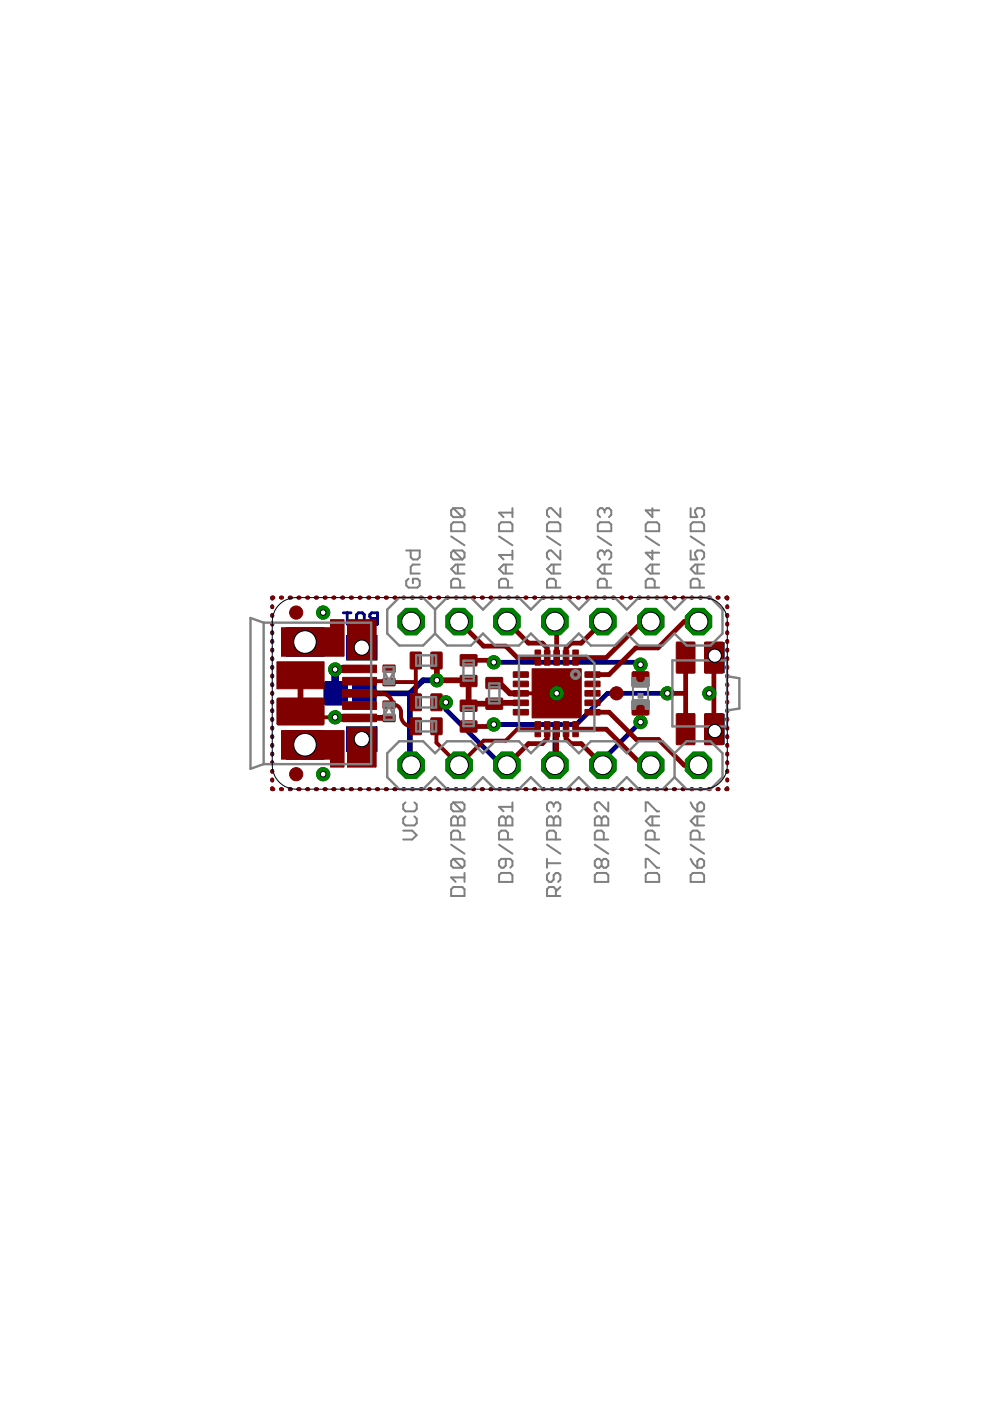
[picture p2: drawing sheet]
<svg xmlns="http://www.w3.org/2000/svg" width="210mm" height="297mm" viewBox="0 0 210 297" stroke-linecap="round" stroke-linejoin="round" font-family="sans-serif">
<path d="M72.8 129.9h1.6M73.6 129.9v2.5M76 129.9h.8l.4 .4v1.7l-.4 .4h-.8l-.4-.4v-1.7zM78.8 129.9h1.2v2.5h-1.2l-.4-.4v-.4l.4-.5-.4-.4v-.4zM78.8 131.1h1.2" fill="none" stroke="#000080" stroke-width=".61"/>
<g fill="none" stroke="#000080" stroke-width=".21">
<path d="M60.7 134.7h8M60.7 139h8M60.7 138.9h8M60.7 138.8h8M60.7 138.7h8M60.7 138.6h8M60.7 138.5h8M60.7 138.4h8M60.7 138.3h8M60.7 138.2h8M60.7 138.1h8M60.7 138h8"/>
<path d="M60.7 137.9h8M60.7 137.8h8M60.7 137.7h8M60.7 137.6h8M60.7 137.5h8M60.7 137.4h8M60.7 137.3h8M60.7 137.2h8M60.7 137.1h8M60.7 137h8M60.7 136.9h8M60.7 136.8h8"/>
<path d="M60.7 136.7h8M60.7 136.6h8M60.7 136.5h8M60.7 136.4h8M60.7 136.3h8M60.7 136.2h8M60.7 136.1h8M60.7 136h8M60.7 135.9h8M60.7 135.8h8M60.7 135.7h8M60.7 135.6h8"/>
<path d="M60.7 135.5h8M60.7 135.4h8M60.7 135.3h8M60.7 135.2h8M60.7 135.1h8M60.7 135h8M60.7 134.9h8M60.7 134.8h8M60.7 133.1h8v6h-8zM60.7 134.6h8M60.7 134.5h8M60.7 134.4h8"/>
<path d="M60.7 134.3h8M60.7 134.2h8M60.7 134.1h8M60.7 134h8M60.7 133.9h8M60.7 133.8h8M60.7 133.7h8M60.7 133.6h8M60.7 133.5h8M60.7 133.4h8M60.7 133.3h8M60.7 133.2h8"/>
<path d="M73.5 134.7h6.4v5.2h-6.4zM73.5 139.9h6.4M73.5 139.8h6.4M73.5 139.7h6.4M73.5 139.6h6.4M73.5 139.5h6.4M73.5 139.4h6.4M73.5 139.3h6.4M73.5 139.2h6.4M73.5 139.1h6.4M73.5 139h6.4M73.5 138.9h6.4"/>
<path d="M73.5 138.8h6.4M73.5 138.7h6.4M73.5 138.6h6.4M73.5 138.5h6.4M73.5 138.4h6.4M73.5 138.3h6.4M73.5 138.2h6.4M73.5 138.1h6.4M73.5 138h6.4M73.5 137.9h6.4M73.5 137.8h6.4M73.5 137.7h6.4"/>
<path d="M73.5 137.6h6.4M73.5 137.5h6.4M73.5 137.4h6.4M73.5 137.3h6.4M73.5 137.2h6.4M73.5 137.1h6.4M73.5 137h6.4M73.5 136.9h6.4M73.5 136.8h6.4M73.5 136.7h6.4M73.5 136.6h6.4M73.5 136.5h6.4"/>
<path d="M73.5 136.4h6.4M73.5 136.3h6.4M73.5 136.2h6.4M73.5 136.1h6.4M73.5 136h6.4M73.5 135.9h6.4M73.5 135.8h6.4M73.5 135.7h6.4M73.5 135.6h6.4M73.5 135.5h6.4M73.5 135.4h6.4M73.5 135.3h6.4"/>
<path d="M73.5 135.2h6.4M73.5 135.1h6.4M73.5 135h6.4M73.5 134.9h6.4M73.5 134.8h6.4M60.7 159.3h8M60.7 159.2h8M60.7 159.1h8M60.7 159h8M60.7 158.9h8M60.7 158.8h8M60.7 158.7h8"/>
<path d="M60.7 158.6h8M60.7 158.5h8M60.7 158.4h8M60.7 158.3h8M60.7 158.2h8M60.7 158.1h8M60.7 158h8M60.7 157.9h8M60.7 157.8h8M60.7 157.7h8M60.7 157.6h8M60.7 157.5h8"/>
<path d="M60.7 157.4h8M60.7 157.3h8M60.7 157.2h8M60.7 157.1h8M60.7 157h8M60.7 156.9h8M60.7 156.8h8M60.7 156.7h8M60.7 156.6h8M60.7 156.5h8M60.7 156.4h8M60.7 156.3h8"/>
<path d="M60.7 156.2h8M60.7 156.1h8M60.7 156h8M60.7 155.9h8M60.7 155.8h8M60.7 155.7h8M60.7 155.6h8M60.7 155.5h8M60.7 155.4h8M60.7 155.3h8M60.7 155.2h8M60.7 155.1h8"/>
<path d="M60.7 155h8M60.7 154.9h8v6h-8zM60.7 160h8M60.7 159.9h8M60.7 159.8h8M60.7 159.7h8M60.7 159.6h8M60.7 159.5h8M60.7 159.4h8M73.5 154.1h6.4v5.2h-6.4zM73.5 159.2h6.4M73.5 159.1h6.4"/>
<path d="M73.5 159h6.4M73.5 158.9h6.4M73.5 158.8h6.4M73.5 158.7h6.4M73.5 158.6h6.4M73.5 158.5h6.4M73.5 158.4h6.4M73.5 158.3h6.4M73.5 158.2h6.4M73.5 158.1h6.4M73.5 158h6.4M73.5 157.9h6.4"/>
<path d="M73.5 157.8h6.4M73.5 157.7h6.4M73.5 157.6h6.4M73.5 157.5h6.4M73.5 157.4h6.4M73.5 157.3h6.4M73.5 157.2h6.4M73.5 157.1h6.4M73.5 157h6.4M73.5 156.9h6.4M73.5 156.8h6.4M73.5 156.7h6.4"/>
<path d="M73.5 156.6h6.4M73.5 156.5h6.4M73.5 156.4h6.4M73.5 156.3h6.4M73.5 156.2h6.4M73.5 156.1h6.4M73.5 156h6.4M73.5 155.9h6.4M73.5 155.8h6.4M73.5 155.7h6.4M73.5 155.6h6.4M73.5 155.5h6.4"/>
<path d="M73.5 155.4h6.4M73.5 155.3h6.4M73.5 155.2h6.4M73.5 155.1h6.4M73.5 155h6.4M73.5 154.9h6.4M73.5 154.8h6.4M73.5 154.7h6.4M73.5 154.6h6.4M73.5 154.5h6.4M73.5 154.4h6.4M73.5 154.3h6.4"/>
<path d="M73.5 154.2h6.4M60.7 160.8h8M60.7 160.7h8M60.7 160.6h8M60.7 160.5h8M60.7 160.4h8M60.7 160.3h8M60.7 160.2h8M60.7 160.1h8"/>
</g>
<g fill="#000080" stroke="#000080" stroke-width=".21">
<path d="M75 144.6l4.3-.1 .4 .3 .1 4.2-.3 .4-4.2 .1-.5-.2v-4.3z" fill-rule="evenodd"/>
<path d="M68.9 144.6l4.3-.1 .4 .3 .1 4.2-.3 .4-4.2 .1-.4-.2-.1-4.3z" fill-rule="evenodd"/>
</g>
<g fill="#000080" stroke="#000080" stroke-width=".21">
<path d="M149.6 136.2h3.9v6.4h-3.9z"/>
<path d="M149.6 151.4h3.9v6.4h-3.9z"/>
</g>
<g fill="none" stroke="#000080" stroke-width=".83">
<path d="M57.7 128.5v.3M57.7 130.4v.2M57.7 132.2v.2M57.7 134v.3M57.7 135.9v.2M57.7 137.7v.2M57.7 139.6v.2M58 126.7h-.3v.2M59.6 126.7h.2M61.4 126.7h.3M63.3 126.7h.2M65.1 126.7h.2"/>
<path d="M67 126.7h.2M68.8 126.7h.2M70.7 126.7h.2M72.5 126.7h.2M74.4 126.7h.2M76.2 126.7h.3M78.1 126.7h.2M79.9 126.7h.3M81.8 126.7h.2M83.6 126.7h.3M85.5 126.7h.2M87.3 126.7h.3"/>
<path d="M89.2 126.7h.2M91 126.7h.3M92.9 126.7h.2M94.7 126.7h.3M96.6 126.7h.2M98.4 126.7h.3M100.3 126.7h.2M102.2 126.7h.2M104 126.7h.2M105.9 126.7h.2M107.7 126.7h.2M109.6 126.7h.2"/>
<path d="M111.4 126.7h.2M113.3 126.7h.2M115.1 126.7h.2M117 126.7h.2M118.8 126.7h.2M120.6 126.7h.3M122.5 126.7h.2M124.4 126.7h.2M126.2 126.7h.2M128.1 126.7h.2M129.9 126.7h.2M131.8 126.7h.2"/>
<path d="M133.6 126.7h.2M135.5 126.7h.2M137.3 126.7h.2M139.2 126.7h.2M141 126.7h.2M142.9 126.7h.2M144.7 126.7h.2M146.6 126.7h.2M148.4 126.7h.3M150.3 126.7h.2M152.1 126.7h.3M154 126.7h.2v.2"/>
<path d="M154.2 128.5v.3M154.2 130.4v.2M154.2 132.2v.2M154.2 134v.3M154.2 135.9v.2M154.2 137.7v.2M154.2 139.6v.2M57.7 141.4v.2M57.7 143.2v.2M57.7 145.1v.2M57.7 146.9v.2M57.7 148.7v.2"/>
<path d="M57.7 150.6v.2M57.7 152.4v.2M57.7 154.3v.2M57.7 156.1v.2M57.7 157.9v.2M57.7 159.8v.2M71.1 147h5.5M154.2 141.4v.2M154.2 143.2v.2M154.2 145.1v.2M154.2 146.9v.2M154.2 148.7v.2"/>
<path d="M154.2 150.6v.2M154.2 152.4v.2M154.2 154.3v.2M154.2 156.1v.2M154.2 157.9v.2M154.2 159.8v.2M57.7 167.1v.2h.3M57.7 161.6v.2M57.7 163.4v.2M57.7 165.3v.2M59.6 167.3h.2M61.4 167.3h.3"/>
<path d="M63.3 167.3h.2M65.1 167.3h.2M67 167.3h.2M68.8 167.3h.2M70.7 167.3h.2M72.5 167.3h.2M74.4 167.3h.2M76.2 167.3h.3M78.1 167.3h.2M79.9 167.3h.3M81.8 167.3h.2M83.6 167.3h.3"/>
<path d="M85.5 167.3h.2M87.3 167.3h.3M89.2 167.3h.2M91 167.3h.3M92.9 167.3h.2M94.7 167.3h.3M96.6 167.3h.2M98.4 167.3h.3M100.3 167.3h.2M102.2 167.3h.2M104 167.3h.2M105.9 167.3h.2"/>
<path d="M107.7 167.3h.2M109.6 167.3h.2M111.4 167.3h.2M113.3 167.3h.2M115.1 167.3h.2M117 167.3h.2M118.8 167.3h.2M120.6 167.3h.3M122.5 167.3h.2M124.4 167.3h.2M126.2 167.3h.2M128.1 167.3h.2"/>
<path d="M129.9 167.3h.2M131.8 167.3h.2M133.6 167.3h.2M135.5 167.3h.2M137.3 167.3h.2M139.2 167.3h.2M141 167.3h.2M142.9 167.3h.2M144.7 167.3h.2M146.6 167.3h.2M148.4 167.3h.3M150.3 167.3h.2"/>
<path d="M152.1 167.3h.3M154.2 167.1v.2h-.2M154.2 161.6v.2M154.2 163.4v.2M154.2 165.3v.2"/>
</g>
<path d="M77.3 147h9.6M86.9 147v15.2M92.6 144.2h-2.9l-2.8 2.8" fill="none" stroke="#000080" stroke-width="1.2"/>
<path d="M94.5 148.9v1.5l11.8 11.8h1.2M104.7 140.4h30.6l.5 .5M117.6 153.6v8.6M135.8 153.1l-8 8v1.1M141.5 147h-12.7l-6.6 6.6h-17.5M86.9 162.2h.3" fill="none" stroke="#000080" stroke-width="1"/>
<path d="M71.1 141.9v5l.1 .1" fill="none" stroke="#000080" stroke-width="1.6"/>
<circle cx="148.1" cy="162.2" r="3" fill="#008000" stroke="#008000" stroke-width=".21"/>
<circle cx="148.1" cy="162.2" r="1.99" fill="#fff" stroke="#000" stroke-width=".21"/>
<circle cx="138" cy="162.2" r="3" fill="#008000" stroke="#008000" stroke-width=".21"/>
<circle cx="138" cy="162.2" r="1.99" fill="#fff" stroke="#000" stroke-width=".21"/>
<circle cx="127.8" cy="162.2" r="3" fill="#008000" stroke="#008000" stroke-width=".21"/>
<circle cx="127.8" cy="162.2" r="1.99" fill="#fff" stroke="#000" stroke-width=".21"/>
<circle cx="117.6" cy="162.2" r="3" fill="#008000" stroke="#008000" stroke-width=".21"/>
<circle cx="117.6" cy="162.2" r="1.99" fill="#fff" stroke="#000" stroke-width=".21"/>
<circle cx="107.5" cy="162.2" r="3" fill="#008000" stroke="#008000" stroke-width=".21"/>
<circle cx="107.5" cy="162.2" r="1.99" fill="#fff" stroke="#000" stroke-width=".21"/>
<circle cx="97.3" cy="162.2" r="3" fill="#008000" stroke="#008000" stroke-width=".21"/>
<circle cx="97.3" cy="162.2" r="1.99" fill="#fff" stroke="#000" stroke-width=".21"/>
<circle cx="87.2" cy="162.2" r="3" fill="#008000" stroke="#008000" stroke-width=".21"/>
<circle cx="87.2" cy="162.2" r="1.99" fill="#fff" stroke="#000" stroke-width=".21"/>
<circle cx="87.2" cy="131.8" r="3" fill="#008000" stroke="#008000" stroke-width=".21"/>
<circle cx="87.2" cy="131.8" r="1.99" fill="#fff" stroke="#000" stroke-width=".21"/>
<circle cx="97.3" cy="131.8" r="3" fill="#008000" stroke="#008000" stroke-width=".21"/>
<circle cx="97.3" cy="131.8" r="1.99" fill="#fff" stroke="#000" stroke-width=".21"/>
<circle cx="107.5" cy="131.8" r="3" fill="#008000" stroke="#008000" stroke-width=".21"/>
<circle cx="107.5" cy="131.8" r="1.99" fill="#fff" stroke="#000" stroke-width=".21"/>
<circle cx="117.6" cy="131.8" r="3" fill="#008000" stroke="#008000" stroke-width=".21"/>
<circle cx="117.6" cy="131.8" r="1.99" fill="#fff" stroke="#000" stroke-width=".21"/>
<circle cx="127.8" cy="131.8" r="3" fill="#008000" stroke="#008000" stroke-width=".21"/>
<circle cx="127.8" cy="131.8" r="1.99" fill="#fff" stroke="#000" stroke-width=".21"/>
<circle cx="138" cy="131.8" r="3" fill="#008000" stroke="#008000" stroke-width=".21"/>
<circle cx="138" cy="131.8" r="1.99" fill="#fff" stroke="#000" stroke-width=".21"/>
<circle cx="148.1" cy="131.8" r="3" fill="#008000" stroke="#008000" stroke-width=".21"/>
<circle cx="148.1" cy="131.8" r="1.99" fill="#fff" stroke="#000" stroke-width=".21"/>
<circle cx="71.1" cy="152.1" r="1.4" fill="#008000" stroke="#008000" stroke-width=".21"/>
<circle cx="71.1" cy="152.1" r=".59" fill="#fff" stroke="#000" stroke-width=".21"/>
<circle cx="150.4" cy="147" r="1.4" fill="#008000" stroke="#008000" stroke-width=".21"/>
<circle cx="150.4" cy="147" r=".59" fill="#fff" stroke="#000" stroke-width=".21"/>
<circle cx="118" cy="147" r="1.4" fill="#008000" stroke="#008000" stroke-width=".21"/>
<circle cx="118" cy="147" r=".59" fill="#fff" stroke="#000" stroke-width=".21"/>
<circle cx="68.5" cy="164.1" r="1.4" fill="#008000" stroke="#008000" stroke-width=".21"/>
<circle cx="68.5" cy="164.1" r=".59" fill="#fff" stroke="#000" stroke-width=".21"/>
<circle cx="68.5" cy="129.9" r="1.4" fill="#008000" stroke="#008000" stroke-width=".21"/>
<circle cx="68.5" cy="129.9" r=".59" fill="#fff" stroke="#000" stroke-width=".21"/>
<circle cx="118" cy="147" r="1.4" fill="#008000" stroke="#008000" stroke-width=".21"/>
<circle cx="118" cy="147" r=".59" fill="#fff" stroke="#000" stroke-width=".21"/>
<circle cx="92.6" cy="144.2" r="1.4" fill="#008000" stroke="#008000" stroke-width=".21"/>
<circle cx="92.6" cy="144.2" r=".59" fill="#fff" stroke="#000" stroke-width=".21"/>
<circle cx="94.5" cy="148.9" r="1.4" fill="#008000" stroke="#008000" stroke-width=".21"/>
<circle cx="94.5" cy="148.9" r=".59" fill="#fff" stroke="#000" stroke-width=".21"/>
<circle cx="141.5" cy="147" r="1.4" fill="#008000" stroke="#008000" stroke-width=".21"/>
<circle cx="141.5" cy="147" r=".59" fill="#fff" stroke="#000" stroke-width=".21"/>
<circle cx="104.7" cy="153.6" r="1.4" fill="#008000" stroke="#008000" stroke-width=".21"/>
<circle cx="104.7" cy="153.6" r=".59" fill="#fff" stroke="#000" stroke-width=".21"/>
<circle cx="71.1" cy="141.9" r="1.4" fill="#008000" stroke="#008000" stroke-width=".21"/>
<circle cx="71.1" cy="141.9" r=".59" fill="#fff" stroke="#000" stroke-width=".21"/>
<circle cx="135.8" cy="153.1" r="1.4" fill="#008000" stroke="#008000" stroke-width=".21"/>
<circle cx="135.8" cy="153.1" r=".59" fill="#fff" stroke="#000" stroke-width=".21"/>
<circle cx="135.8" cy="140.9" r="1.4" fill="#008000" stroke="#008000" stroke-width=".21"/>
<circle cx="135.8" cy="140.9" r=".59" fill="#fff" stroke="#000" stroke-width=".21"/>
<circle cx="104.7" cy="140.4" r="1.4" fill="#008000" stroke="#008000" stroke-width=".21"/>
<circle cx="104.7" cy="140.4" r=".59" fill="#fff" stroke="#000" stroke-width=".21"/>
<g fill="#800000" stroke="#800000" stroke-width=".21">
<path d="M103.1 143.7h3.4v2.3h-3.4z" fill-rule="evenodd"/>
<path d="M103.1 148.1h3.4v2.2h-3.4z" fill-rule="evenodd"/>
<path d="M72.7 141h7.1v1.5l-7.1 .1z" fill-rule="evenodd"/>
<path d="M72.7 143.6h7.1v1.5l-7.1 .1z" fill-rule="evenodd"/>
<path d="M72.7 146.2h7.1v1.5l-7.1 .1z" fill-rule="evenodd"/>
<path d="M72.7 148.8h7.1v1.5l-7.1 .1z" fill-rule="evenodd"/>
<path d="M72.7 151.4h7.1v1.5l-7.1 .1z" fill-rule="evenodd"/>
<path d="M58.8 148h9.8l.1 .3v5.3l-.2 .1h-9.7l-.1-.3v-5.1z" fill-rule="evenodd"/>
<path d="M91.4 152.3h2.3v3.4h-2.3z" fill-rule="evenodd"/>
<path d="M87 152.3h2.3v3.4h-2.3z" fill-rule="evenodd"/>
<path d="M91.4 147.2h2.3v3.4h-2.3z" fill-rule="evenodd"/>
<path d="M87 147.2h2.3v3.4h-2.3z" fill-rule="evenodd"/>
<path d="M91.4 138.3h2.3v3.5h-2.3z" fill-rule="evenodd"/>
<path d="M87 138.3h2.3v3.5h-2.3z" fill-rule="evenodd"/>
<path d="M97.6 152.9h3.5v2.3h-3.5z" fill-rule="evenodd"/>
<path d="M97.6 148.5h3.5v2.3h-3.5z" fill-rule="evenodd"/>
<path d="M81.2 143.9h2.5v1.5h-2.5z" fill-rule="evenodd"/>
<path d="M81.2 141h2.5v1.6h-2.5z" fill-rule="evenodd"/>
<path d="M81.2 148.7h2.5v1.5h-2.5z" fill-rule="evenodd"/>
<path d="M81.2 151.5h2.5v1.5h-2.5z" fill-rule="evenodd"/>
<path d="M149.4 136.2h3.9v6.5h-3.9z" fill-rule="evenodd"/>
<path d="M149.4 151.4h3.9v6.4h-3.9z" fill-rule="evenodd"/>
<path d="M143.4 136.2h3.9v6.5h-3.9z" fill-rule="evenodd"/>
<path d="M143.4 151.4h3.9v6.4h-3.9z" fill-rule="evenodd"/>
<path d="M121.5 137.8l1.1 .1v3l-.1 .1-1.1-.1z" fill-rule="evenodd"/>
<path d="M119.5 137.8l1.1 .1v3l-.1 .1-1.1-.1z" fill-rule="evenodd"/>
<path d="M117.5 137.8l1.1 .1v3l-.1 .1-1.1-.1z" fill-rule="evenodd"/>
<path d="M115.5 137.8l1.1 .1v3l-.1 .1-1.1-.1z" fill-rule="evenodd"/>
<path d="M113.5 137.8l1.1 .1v3l-.1 .1-1.1-.1z" fill-rule="evenodd"/>
<path d="M108.9 142.5l3-.1 .1 1.1-.1 .1h-3z" fill-rule="evenodd"/>
<path d="M108.9 144.5l3-.1 .1 1.1-.1 .1h-3z" fill-rule="evenodd"/>
<path d="M108.9 146.4h3l.1 1.1-.1 .1h-3z" fill-rule="evenodd"/>
<path d="M108.9 148.5l3-.1 .1 1.1-.1 .1h-3z" fill-rule="evenodd"/>
<path d="M108.9 150.4h3l.1 1.1-.1 .1h-3z" fill-rule="evenodd"/>
<path d="M113.5 153l1.1 .1v3l-.1 .1-1.1-.1z" fill-rule="evenodd"/>
<path d="M115.5 153l1.1 .1v3l-.1 .1-1.1-.1z" fill-rule="evenodd"/>
<path d="M117.5 153l1.1 .1v3l-.1 .1-1.1-.1z" fill-rule="evenodd"/>
<path d="M119.5 153l1.1 .1v3l-.1 .1-1.1-.1z" fill-rule="evenodd"/>
<path d="M121.5 153l1.1 .1v3l-.1 .1-1.1-.1z" fill-rule="evenodd"/>
<path d="M124 150.4h3.1l.1 1.1-.1 .1h-3z" fill-rule="evenodd"/>
<path d="M124 148.5l3.1-.1 .1 1.1-.1 .1h-3z" fill-rule="evenodd"/>
<path d="M124 146.4h3.1l.1 1.1-.1 .1h-3z" fill-rule="evenodd"/>
<path d="M124 144.5l3.1-.1 .1 1.1-.1 .1h-3z" fill-rule="evenodd"/>
<path d="M124 142.5l3.1-.1 .1 1.1-.1 .1h-3z" fill-rule="evenodd"/>
<path d="M115.2 144.2l.4-.2h4.8a.6 .6 0 0 1 .6 .6v4.8a.6 .6 0 0 1-.6 .6h-4.8a.6 .6 0 0 1-.6-.6v-4.8z" fill-rule="evenodd"/>
<path d="M134.2 148.4h3.3l.1 .3v2.8l-.3 .1h-3.1l-.2-.3v-2.6z" fill-rule="evenodd"/>
<path d="M134.2 142.5h3.3l.1 .2v2.8l-.3 .1h-3.1l-.2-.3v-2.6z" fill-rule="evenodd"/>
<path d="M97.6 138.9h3.5v2.2h-3.5z" fill-rule="evenodd"/>
<path d="M97.6 143.2h3.5v2.3h-3.5z" fill-rule="evenodd"/>
<circle cx="62.8" cy="164.1" r="1.4"/>
<circle cx="62.8" cy="129.9" r="1.4"/>
<circle cx="130.7" cy="147" r="1.4"/>
</g>
<g fill="#800000" stroke="#800000" stroke-width=".21">
<path d="M58.7 140.3h10v5.7h-10z"/>
<path d="M112.8 141.8h10.4v10.4h-10.4z"/>
</g>
<g fill="none" stroke="#800000" stroke-width=".21">
<path d="M59.7 139h13.2M59.7 138.9h13.2M59.7 138.8h13.2M59.7 138.7h13.2M59.7 138.6h13.2M59.7 138.5h13.2M59.7 138.4h13.2M59.7 138.3h13.2M59.7 138.2h13.2M59.7 138.1h13.2M59.7 138h13.2M59.7 137.9h13.2"/>
<path d="M59.7 137.8h13.2M59.7 137.7h13.2M59.7 137.6h13.2M59.7 137.5h13.2M59.7 137.4h13.2M59.7 137.3h13.2M59.7 137.2h13.2M59.7 137.1h13.2M59.7 137h13.2M59.7 136.9h13.2M59.7 136.8h13.2M59.7 136.7h13.2"/>
<path d="M59.7 136.6h13.2M59.7 136.5h13.2M59.7 136.4h13.2M59.7 136.3h13.2M59.7 136.2h13.2M59.7 136.1h13.2M59.7 136h13.2M59.7 135.9h13.2M59.7 135.8h13.2M59.7 135.7h13.2M59.7 135.6h13.2M59.7 135.5h13.2"/>
<path d="M59.7 135.4h13.2M59.7 135.3h13.2M59.7 135.2h13.2M59.7 135.1h13.2M59.7 135h13.2M59.7 134.9h13.2M59.7 134.8h13.2M59.7 134.7h13.2M59.7 134.6h13.2M59.7 134.5h13.2M59.7 134.4h13.2M59.7 134.3h13.2"/>
<path d="M59.7 134.2h13.2M59.7 134.1h13.2M59.7 134h13.2M59.7 133.9h13.2M59.7 133.8h13.2M59.7 133.7h13.2M59.7 133.6h13.2M59.7 133.5h13.2M59.7 133.4h13.2M59.7 133.3h13.2M59.7 133.2h13.2M70.1 133.1v-1.7h2.8v7.7h-13.2v-6h13.2"/>
<path d="M70.1 133.1h2.8M70.1 133h2.8M70.1 132.9h2.8M70.1 132.8h2.8M70.1 132.7h2.8M70.1 132.6h2.8M70.1 132.5h2.8M70.1 132.4h2.8M70.1 132.3h2.8M70.1 132.2h2.8M70.1 132.1h2.8M70.1 132h2.8"/>
<path d="M70.1 131.9h2.8M70.1 131.8h2.8M70.1 131.7h2.8M70.1 131.6h2.8M70.1 131.5h2.8M70.1 131.4h2.8M73.7 133.1h6M73.7 131.4h6v8.4h-6zM73.7 139h6M73.7 138.9h6M73.7 138.8h6M73.7 138.7h6"/>
<path d="M73.7 138.6h6M73.7 138.5h6M73.7 138.4h6M73.7 138.3h6M73.7 138.2h6M73.7 138.1h6M73.7 138h6M73.7 137.9h6M73.7 137.8h6M73.7 137.7h6M73.7 137.6h6M73.7 137.5h6"/>
<path d="M73.7 137.4h6M73.7 137.3h6M73.7 137.2h6M73.7 137.1h6M73.7 137h6M73.7 136.9h6M73.7 136.8h6M73.7 136.7h6M73.7 136.6h6M73.7 136.5h6M73.7 136.4h6M73.7 136.3h6"/>
<path d="M73.7 136.2h6M73.7 136.1h6M73.7 136h6M73.7 135.9h6M73.7 135.8h6M73.7 135.7h6M73.7 135.6h6M73.7 135.5h6M73.7 135.4h6M73.7 135.3h6M73.7 135.2h6M73.7 135.1h6"/>
<path d="M73.7 135h6M73.7 134.9h6M73.7 134.8h6M73.7 134.7h6M73.7 134.6h6M73.7 134.5h6M73.7 134.4h6M73.7 134.3h6M73.7 134.2h6M73.7 134.1h6M73.7 134h6M73.7 133.9h6"/>
<path d="M73.7 133.8h6M73.7 133.7h6M73.7 133.6h6M73.7 133.5h6M73.7 133.4h6M73.7 133.3h6M73.7 133.2h6M73.7 133h6M73.7 132.9h6M73.7 132.8h6M73.7 132.7h6M73.7 132.6h6"/>
<path d="M73.7 132.5h6M73.7 132.4h6M73.7 132.3h6M73.7 132.2h6M73.7 132.1h6M73.7 132h6M73.7 131.9h6M73.7 131.8h6M73.7 131.7h6M73.7 131.6h6M73.7 131.5h6M73.7 131.4h6"/>
<path d="M73.7 139.7h6M73.7 139.6h6M73.7 139.5h6M73.7 139.4h6M73.7 139.3h6M73.7 139.2h6M73.7 139.1h6M59.7 160h13.2M59.7 159.9h13.2M59.7 159.8h13.2M59.7 159.7h13.2M59.7 159.6h13.2"/>
<path d="M59.7 159.5h13.2M59.7 159.4h13.2M59.7 159.3h13.2M59.7 159.2h13.2M59.7 159.1h13.2M59.7 159h13.2M59.7 158.9h13.2M59.7 158.8h13.2M59.7 158.7h13.2M59.7 158.6h13.2M59.7 158.5h13.2M59.7 158.4h13.2"/>
<path d="M59.7 158.3h13.2M59.7 158.2h13.2M59.7 158.1h13.2M59.7 158h13.2M59.7 157.9h13.2M59.7 157.8h13.2M59.7 157.7h13.2M59.7 157.6h13.2M59.7 157.5h13.2M59.7 157.4h13.2M59.7 157.3h13.2M59.7 157.2h13.2"/>
<path d="M59.7 157.1h13.2M59.7 157h13.2M59.7 156.9h13.2M59.7 156.8h13.2M59.7 156.7h13.2M59.7 156.6h13.2M59.7 156.5h13.2M59.7 156.4h13.2M59.7 156.3h13.2M59.7 156.2h13.2M59.7 156.1h13.2M59.7 156h13.2"/>
<path d="M59.7 155.9h13.2M59.7 155.8h13.2M59.7 155.7h13.2M59.7 155.6h13.2M59.7 155.5h13.2M59.7 155.4h13.2M59.7 155.3h13.2M59.7 155.2h13.2M59.7 155.1h13.2M59.7 155h13.2M73.7 155h6M73.7 154.2h6v8.4h-6z"/>
<path d="M73.7 160h6M73.7 159.9h6M73.7 159.8h6M73.7 159.7h6M73.7 159.6h6M73.7 159.5h6M73.7 159.4h6M73.7 159.3h6M73.7 159.2h6M73.7 159.1h6M73.7 159h6M73.7 158.9h6"/>
<path d="M73.7 158.8h6M73.7 158.7h6M73.7 158.6h6M73.7 158.5h6M73.7 158.4h6M73.7 158.3h6M73.7 158.2h6M73.7 158.1h6M73.7 158h6M73.7 157.9h6M73.7 157.8h6M73.7 157.7h6"/>
<path d="M73.7 157.6h6M73.7 157.5h6M73.7 157.4h6M73.7 157.3h6M73.7 157.2h6M73.7 157.1h6M73.7 157h6M73.7 156.9h6M73.7 156.8h6M73.7 156.7h6M73.7 156.6h6M73.7 156.5h6"/>
<path d="M73.7 156.4h6M73.7 156.3h6M73.7 156.2h6M73.7 156.1h6M73.7 156h6M73.7 155.9h6M73.7 155.8h6M73.7 155.7h6M73.7 155.6h6M73.7 155.5h6M73.7 155.4h6M73.7 155.3h6"/>
<path d="M73.7 155.2h6M73.7 155.1h6M73.7 154.9h6M73.7 154.8h6M73.7 154.7h6M73.7 154.6h6M73.7 154.5h6M73.7 154.4h6M73.7 154.3h6M59.7 160.8h13.2M59.7 160.7h13.2M59.7 160.6h13.2"/>
<path d="M59.7 160.5h13.2M59.7 160.4h13.2M59.7 160.3h13.2M59.7 160.2h13.2M59.7 160.1h13.2M70.1 160.9v1.7h2.8v-7.7h-13.2v6h13.2M70.1 162.6h2.8M70.1 162.5h2.8M70.1 162.4h2.8M70.1 162.3h2.8M70.1 162.2h2.8M70.1 162.1h2.8"/>
<path d="M70.1 162h2.8M70.1 161.9h2.8M70.1 161.8h2.8M70.1 161.7h2.8M70.1 161.6h2.8M70.1 161.5h2.8M70.1 161.4h2.8M70.1 161.3h2.8M70.1 161.2h2.8M70.1 161.1h2.8M70.1 161h2.8M73.7 160.9h6"/>
<path d="M73.7 162.6h6M73.7 162.5h6M73.7 162.4h6M73.7 162.3h6M73.7 162.2h6M73.7 162.1h6M73.7 162h6M73.7 161.9h6M73.7 161.8h6M73.7 161.7h6M73.7 161.6h6M73.7 161.5h6"/>
<path d="M73.7 161.4h6M73.7 161.3h6M73.7 161.2h6M73.7 161.1h6M73.7 161h6M73.7 160.8h6M73.7 160.7h6M73.7 160.6h6M73.7 160.5h6M73.7 160.4h6M73.7 160.3h6M73.7 160.2h6"/>
<path d="M73.7 160.1h6"/>
</g>
<g fill="none" stroke="#800000" stroke-width=".83">
<path d="M57.7 128.5v.3M57.7 130.4v.2M57.7 132.2v.2M57.7 134v.3M57.7 135.9v.2M57.7 137.7v.2M57.7 139.6v.2M58 126.7h-.3v.2M59.6 126.7h.2M61.4 126.7h.3M63.3 126.7h.2M65.1 126.7h.2"/>
<path d="M67 126.7h.2M68.8 126.7h.2M70.7 126.7h.2M72.5 126.7h.2M74.4 126.7h.2M76.2 126.7h.3M78.1 126.7h.2M79.9 126.7h.3M81.8 126.7h.2M83.6 126.7h.3M85.5 126.7h.2M87.3 126.7h.3"/>
<path d="M89.2 126.7h.2M91 126.7h.3M92.9 126.7h.2M94.7 126.7h.3M96.6 126.7h.2M98.4 126.7h.3M100.3 126.7h.2M102.2 126.7h.2M104 126.7h.2M105.9 126.7h.2M107.7 126.7h.2M109.6 126.7h.2"/>
<path d="M111.4 126.7h.2M113.3 126.7h.2M115.1 126.7h.2M117 126.7h.2M118.8 126.7h.2M120.6 126.7h.3M122.5 126.7h.2M124.4 126.7h.2M126.2 126.7h.2M128.1 126.7h.2M129.9 126.7h.2M131.8 126.7h.2"/>
<path d="M133.6 126.7h.2M135.5 126.7h.2M137.3 126.7h.2M139.2 126.7h.2M141 126.7h.2M142.9 126.7h.2M144.7 126.7h.2M146.6 126.7h.2M148.4 126.7h.3M150.3 126.7h.2M152.1 126.7h.3M154 126.7h.2v.2"/>
<path d="M154.2 128.5v.3M154.2 130.4v.2M154.2 132.2v.2M154.2 134v.3M154.2 135.9v.2M154.2 137.7v.2M154.2 139.6v.2M57.7 141.4v.2M57.7 143.2v.2M57.7 145.1v.2M57.7 146.9v.2M57.7 148.7v.2"/>
<path d="M57.7 150.6v.2M57.7 152.4v.2M57.7 154.3v.2M57.7 156.1v.2M57.7 157.9v.2M57.7 159.8v.2M63.7 150.9l1.2 1.2h6.2M76.2 147h4.6a2.44 2.44 0 0 1 2.4 2.4M76.2 144.4l12 .2M82.5 149.4a1.95 1.95 0 0 1 2.5 1.2 2.92 2.92 0 0 0 1.1 3.1 3.1 3.1 0 0 0 2.1 .3M82.5 152.2l-.1 .1M88.2 140v8.9"/>
<path d="M92.5 154v3.5l4.8 4.7 5.2-5.2h4.7l2.5-2.4h4.3M92.5 148.9h2M110.4 147h7.6M135.8 140.9v3.1M135.8 150v3.1M154.2 141.4v.2M154.2 143.2v.2M154.2 145.1v.2M154.2 146.9v.2M154.2 148.7v.2M154.2 150.6v.2M154.2 152.4v.2"/>
<path d="M154.2 154.3v.2M154.2 156.1v.2M154.2 157.9v.2M154.2 159.8v.2M57.7 167.1v.2h.3M57.7 161.6v.2M57.7 163.4v.2M57.7 165.3v.2M59.6 167.3h.2M61.4 167.3h.3M63.3 167.3h.2M65.1 167.3h.2"/>
<path d="M67 167.3h.2M68.8 167.3h.2M70.7 167.3h.2M72.5 167.3h.2M74.4 167.3h.2M76.2 167.3h.3M78.1 167.3h.2M79.9 167.3h.3M81.8 167.3h.2M83.6 167.3h.3M85.5 167.3h.2M87.3 167.3h.3"/>
<path d="M89.2 167.3h.2M91 167.3h.3M92.9 167.3h.2M94.7 167.3h.3M96.6 167.3h.2M98.4 167.3h.3M100.3 167.3h.2M102.2 167.3h.2M104 167.3h.2M105.9 167.3h.2M107.7 167.3h.2M109.6 167.3h.2"/>
<path d="M111.4 167.3h.2M113.3 167.3h.2M115.1 167.3h.2M117 167.3h.2M118.8 167.3h.2M120.6 167.3h.3M122.5 167.3h.2M124.4 167.3h.2M126.2 167.3h.2M128.1 167.3h.2M129.9 167.3h.2M131.8 167.3h.2"/>
<path d="M133.6 167.3h.2M135.5 167.3h.2M137.3 167.3h.2M139.2 167.3h.2M141 167.3h.2M142.9 167.3h.2M144.7 167.3h.2M146.6 167.3h.2M148.4 167.3h.3M150.3 167.3h.2M152.1 167.3h.3M154.2 167.1v.2h-.2"/>
<path d="M154.2 161.6v.2M154.2 163.4v.2M154.2 165.3v.2"/>
</g>
<path d="M63.7 143.2v7.7M71.1 152.1l.1 .1M76.2 152.2h6.3M92.5 140l.1 4.2h6.6l.2 .2v4.4l.4 .4M99.8 149.2l-.4 .4M104.8 144.8h1.1l2.2 2.2h2.3M110.4 149l-10.6 .2" fill="none" stroke="#800000" stroke-width="1.2"/>
<path d="M71.2 152.2h5M76.2 141.8h-5l-.1 .1" fill="none" stroke="#800000" stroke-width="1.6"/>
<g fill="none" stroke="#800000" stroke-width="1">
<path d="M97.3 131.8l5.2 5.2h4.7l2.5 2.4h4.3M99.4 140h4.9l.4 .4M107.5 131.8l4.6 4.6h2.9l1 1v2M117.6 131.8l.4 .4v7.2M127.8 131.8l-4.6 4.6h-2.1l-1.1 1v2M138 131.8h-1.8l-7.7 7.6h-6.5M145.4 139.4v15.2M148.1 131.8h-3l-5.6 5.6h-4.7l-5.7 5.6h-3.5M151.4 139.4v15.2M104.7 153.6l-.4 .4h-4.9M116 154.6v2l-1 1.1h-2.9l-4.6 4.5M118 154.6v7.3l-.4 .3"/>
<path d="M120 154.6v2l1.1 1.1h2.1l4.6 4.5M122 154.6h6.5l7.7 7.6h1.8M125.6 151h3.5l5.8 5.8h4.7l5.5 5.4h3M141.5 147h3.9"/>
</g>
<circle cx="148.1" cy="162.2" r="3" fill="#008000" stroke="#008000" stroke-width=".21"/>
<circle cx="148.1" cy="162.2" r="1.99" fill="#fff" stroke="#000" stroke-width=".21"/>
<circle cx="138" cy="162.2" r="3" fill="#008000" stroke="#008000" stroke-width=".21"/>
<circle cx="138" cy="162.2" r="1.99" fill="#fff" stroke="#000" stroke-width=".21"/>
<circle cx="127.8" cy="162.2" r="3" fill="#008000" stroke="#008000" stroke-width=".21"/>
<circle cx="127.8" cy="162.2" r="1.99" fill="#fff" stroke="#000" stroke-width=".21"/>
<circle cx="117.6" cy="162.2" r="3" fill="#008000" stroke="#008000" stroke-width=".21"/>
<circle cx="117.6" cy="162.2" r="1.99" fill="#fff" stroke="#000" stroke-width=".21"/>
<circle cx="107.5" cy="162.2" r="3" fill="#008000" stroke="#008000" stroke-width=".21"/>
<circle cx="107.5" cy="162.2" r="1.99" fill="#fff" stroke="#000" stroke-width=".21"/>
<circle cx="97.3" cy="162.2" r="3" fill="#008000" stroke="#008000" stroke-width=".21"/>
<circle cx="97.3" cy="162.2" r="1.99" fill="#fff" stroke="#000" stroke-width=".21"/>
<circle cx="87.2" cy="162.2" r="3" fill="#008000" stroke="#008000" stroke-width=".21"/>
<circle cx="87.2" cy="162.2" r="1.99" fill="#fff" stroke="#000" stroke-width=".21"/>
<circle cx="87.2" cy="131.8" r="3" fill="#008000" stroke="#008000" stroke-width=".21"/>
<circle cx="87.2" cy="131.8" r="1.99" fill="#fff" stroke="#000" stroke-width=".21"/>
<circle cx="97.3" cy="131.8" r="3" fill="#008000" stroke="#008000" stroke-width=".21"/>
<circle cx="97.3" cy="131.8" r="1.99" fill="#fff" stroke="#000" stroke-width=".21"/>
<circle cx="107.5" cy="131.8" r="3" fill="#008000" stroke="#008000" stroke-width=".21"/>
<circle cx="107.5" cy="131.8" r="1.99" fill="#fff" stroke="#000" stroke-width=".21"/>
<circle cx="117.6" cy="131.8" r="3" fill="#008000" stroke="#008000" stroke-width=".21"/>
<circle cx="117.6" cy="131.8" r="1.99" fill="#fff" stroke="#000" stroke-width=".21"/>
<circle cx="127.8" cy="131.8" r="3" fill="#008000" stroke="#008000" stroke-width=".21"/>
<circle cx="127.8" cy="131.8" r="1.99" fill="#fff" stroke="#000" stroke-width=".21"/>
<circle cx="138" cy="131.8" r="3" fill="#008000" stroke="#008000" stroke-width=".21"/>
<circle cx="138" cy="131.8" r="1.99" fill="#fff" stroke="#000" stroke-width=".21"/>
<circle cx="148.1" cy="131.8" r="3" fill="#008000" stroke="#008000" stroke-width=".21"/>
<circle cx="148.1" cy="131.8" r="1.99" fill="#fff" stroke="#000" stroke-width=".21"/>
<circle cx="71.1" cy="152.1" r="1.4" fill="#008000" stroke="#008000" stroke-width=".21"/>
<circle cx="71.1" cy="152.1" r=".59" fill="#fff" stroke="#000" stroke-width=".21"/>
<circle cx="150.4" cy="147" r="1.4" fill="#008000" stroke="#008000" stroke-width=".21"/>
<circle cx="150.4" cy="147" r=".59" fill="#fff" stroke="#000" stroke-width=".21"/>
<circle cx="118" cy="147" r="1.4" fill="#008000" stroke="#008000" stroke-width=".21"/>
<circle cx="118" cy="147" r=".59" fill="#fff" stroke="#000" stroke-width=".21"/>
<circle cx="68.5" cy="164.1" r="1.4" fill="#008000" stroke="#008000" stroke-width=".21"/>
<circle cx="68.5" cy="164.1" r=".59" fill="#fff" stroke="#000" stroke-width=".21"/>
<circle cx="68.5" cy="129.9" r="1.4" fill="#008000" stroke="#008000" stroke-width=".21"/>
<circle cx="68.5" cy="129.9" r=".59" fill="#fff" stroke="#000" stroke-width=".21"/>
<circle cx="118" cy="147" r="1.4" fill="#008000" stroke="#008000" stroke-width=".21"/>
<circle cx="118" cy="147" r=".59" fill="#fff" stroke="#000" stroke-width=".21"/>
<circle cx="92.6" cy="144.2" r="1.4" fill="#008000" stroke="#008000" stroke-width=".21"/>
<circle cx="92.6" cy="144.2" r=".59" fill="#fff" stroke="#000" stroke-width=".21"/>
<circle cx="94.5" cy="148.9" r="1.4" fill="#008000" stroke="#008000" stroke-width=".21"/>
<circle cx="94.5" cy="148.9" r=".59" fill="#fff" stroke="#000" stroke-width=".21"/>
<circle cx="141.5" cy="147" r="1.4" fill="#008000" stroke="#008000" stroke-width=".21"/>
<circle cx="141.5" cy="147" r=".59" fill="#fff" stroke="#000" stroke-width=".21"/>
<circle cx="104.7" cy="153.6" r="1.4" fill="#008000" stroke="#008000" stroke-width=".21"/>
<circle cx="104.7" cy="153.6" r=".59" fill="#fff" stroke="#000" stroke-width=".21"/>
<circle cx="71.1" cy="141.9" r="1.4" fill="#008000" stroke="#008000" stroke-width=".21"/>
<circle cx="71.1" cy="141.9" r=".59" fill="#fff" stroke="#000" stroke-width=".21"/>
<circle cx="135.8" cy="153.1" r="1.4" fill="#008000" stroke="#008000" stroke-width=".21"/>
<circle cx="135.8" cy="153.1" r=".59" fill="#fff" stroke="#000" stroke-width=".21"/>
<circle cx="135.8" cy="140.9" r="1.4" fill="#008000" stroke="#008000" stroke-width=".21"/>
<circle cx="135.8" cy="140.9" r=".59" fill="#fff" stroke="#000" stroke-width=".21"/>
<circle cx="104.7" cy="140.4" r="1.4" fill="#008000" stroke="#008000" stroke-width=".21"/>
<circle cx="104.7" cy="140.4" r=".59" fill="#fff" stroke="#000" stroke-width=".21"/>
<g fill="none" stroke="#808080" stroke-width=".42">
<path d="M86.1 116.7h2.9v1.4l-.5 .5h-1l-.4-.5v-1.4M89 119.7h-1.5l-.4 .5v1.4h1.9M95.7 113.7l2.8 1.9M96.1 116.7h1.9l.5 .5v.9l-.5 .5M96.1 116.7l-.4 .5v.9l.4 .5h1.9M96.1 107.7h1.9l.5 .5v1l-.5 .4M96.1 110.7h1.9l.5 .5v1.4h-2.8v-1.4zM96.1 107.7l-.4 .5v1l.4 .4h1.9M96.1 116.7l1.9 1.9M96.1 107.7l1.9 1.9M97.1 119.7v1.9M98.5 119.7h-1.9l-.9 .9 .9 1h1.9"/>
<path d="M105.8 113.7l2.8 1.9M106.3 110.7h1.9l.4 .5v1.4h-2.8v-1.4zM107.2 119.7v1.9M108.6 119.7h-1.8l-1 .9 1 1h1.8M108.6 107.7v1.9M108.6 116.7v1.9M108.6 117.7h-2.8l1 .9M108.6 108.7h-2.8l1 .9M116 113.7l2.8 1.9M116.4 110.7h1.9l.5 .5v1.4h-2.8v-1.4zM117.4 119.7v1.9M118.8 119.7h-1.9l-.9 .9 .9 1h1.9"/>
<path d="M118.8 116.7v1.9l-1.9-1.9h-.5l-.4 .5v.9l.4 .5M118.8 107.7v1.9l-1.9-1.9h-.5l-.4 .5v1l.4 .4M126.7 111.2l.5-.5h1.9l.5 .5v1.4h-2.9zM126.7 113.7l2.9 1.9M128.2 117.2l-.5-.5h-.5l-.5 .5v.9l.5 .5M128.2 117.2l.5-.5h.4l.5 .5v.9l-.5 .5M128.2 108.2l-.5-.5h-.5l-.5 .5v1l.5 .4M128.2 108.2l.5-.5h.4l.5 .5v1l-.5 .4M128.2 108.2v.5M128.2 117.2v.5M128.2 119.7v1.9M129.6 119.7h-1.9l-1 .9 1 1h1.9"/>
<path d="M136.9 111.2l.5-.5h1.9l.5 .5v1.4h-2.9zM136.9 113.7l2.9 1.9M138.3 107.7v1.9l-1.4-1.4h2.9M138.3 116.7v1.9l-1.4-1.4h2.9M138.3 119.7v1.9M139.8 119.7h-1.9l-1 .9 1 1h1.9M146.4 116.7v1.9h1.4l-.4-.9v-.5l.4-.5h1l.5 .5v.9l-.5 .5M146.4 107.7v1.9h1.4l-.4-.9v-.5l.4-.5h1l.5 .5v1l-.5 .4M146.4 113.7l2.9 1.9M146.9 110.7h1.9l.5 .5v1.4h-2.9v-1.4zM147.8 119.7v1.9M149.3 119.7h-1.9l-1 .9 1 1h1.9"/>
<path d="M86.6 122.7l-.5 .5v.9l.5 .5h1.9l.5-.5v-.9l-.5-.5h-1v1M97.6 124.6v-1.4l-.5-.5h-1l-.4 .5v1.4h2.8M107.7 124.6v-1.4l-.5-.5h-.9l-.5 .5v1.4h2.8M117.9 124.6v-1.4l-.5-.5h-1l-.4 .5v1.4h2.8M128.7 124.6v-1.4l-.5-.5h-1l-.5 .5v1.4h2.9M138.8 124.6v-1.4l-.5-.5h-.9l-.5 .5v1.4h2.9M148.3 124.6v-1.4l-.5-.5h-.9l-.5 .5v1.4h2.9M134.2 145.6v2.8M134.6 150.2a1.2 1.2 0 0 1 1.2-1.1 1.2 1.2 0 0 1 1.2 1.1M137.4 145.6v2.9M85.5 176.1h1.9l.9 1-.9 .9h-1.9M86 173.1l-.5 .5v.9l.5 .5h1.9l.4-.5v-.9l-.4-.5"/>
<path d="M86 170.1l-.5 .5v.9l.5 .5h1.9l.4-.5v-.9l-.4-.5M95.7 179.1l2.8 1.9M96.1 173.1h.5l.5 .5 .5-.5h.4l.5 .5v1.4h-2.8v-1.4zM96.1 170.1l-.4 .5v.9l.4 .5h1.9M96.1 170.1h1.9l.5 .5v.9l-.5 .5M96.1 170.1l1.9 1.9M97.1 173.6v1.4M97.6 178v-1.4l-.5-.5h-1l-.4 .5v1.4h2.8M105.8 179.1l2.8 1.9M106.3 173.1h.5l.4 .5 .5-.5h.5l.4 .5v1.4h-2.8v-1.4zM107.2 173.6v1.4M107.7 178v-1.4l-.5-.5h-.9l-.5 .5v1.4h2.8"/>
<path d="M108.6 170.1v1.9M108.6 171.1h-2.8l1 .9M116 179.1l2.8 1.9M116.4 173.1h.5l.5 .5 .5-.5h.4l.5 .5v1.4h-2.8v-1.4zM117.4 170.6l-.5-.5h-.5l-.4 .5v.9l.4 .5M117.4 170.6l.5-.5h.4l.5 .5v.9l-.5 .5M117.4 170.6v.5M117.4 173.6v1.4M117.9 178v-1.4l-.5-.5h-1l-.4 .5v1.4h2.8M126.1 179.1l2.9 1.9M126.6 173.1h.5l.5 .5 .4-.5h.5l.5 .5v1.4h-2.9v-1.4zM127.6 173.6v1.4"/>
<path d="M128 178v-1.4l-.4-.5h-1l-.5 .5v1.4h2.9M129 170.1v1.9l-1.9-1.9h-.5l-.5 .5v.9l.5 .5M136.9 172v-1.9h.5l1.9 1.9h.5M136.9 179.1l2.9 1.9M138.3 173.1v1.9M138.8 178v-1.4l-.5-.5h-.9l-.5 .5v1.4h2.9M139.8 173.1h-1.9l-1 1 1 .9h1.9M146.4 179.1l2.9 1.9M146.4 170.1l.5 1 .9 .9M147.8 170.6l.5-.5h.5l.5 .5v.9l-.5 .5h-1zM147.8 173.1v1.9M148.3 178v-1.4l-.5-.5h-.9l-.5 .5v1.4h2.9"/>
<path d="M149.3 173.1h-1.9l-1 1 1 .9h1.9M96.1 188.1h1.9l.5 .5v1.4h-2.8v-1.4zM96.1 182.1h1.9l.5 .5v.9l-.5 .5M96.1 182.1l-.4 .5v.9l.4 .5h1.9M96.1 182.1l1.9 1.9M98.5 185.1v1.9M98.5 186h-2.8l.9 1M105.8 185.5l.5-.4h1.9l.4 .4v1.5h-2.8zM107.2 182.1v1.4l-.4 .5h-.5l-.5-.5v-.9l.5-.5h1.9l.4 .5v.9l-.4 .5M116 182.1v1.9M116 183h2.8M116.4 185.1l-.4 .4v1l.4 .5h.5l.5-.5v-1l.5-.4h.4l.5 .4v1l-.5 .5"/>
<path d="M117.9 190v-1.4l-.5-.5h-1l-.4 .5v1.4h2.8M118.8 188.1l-.9 .9M126.1 185.5l.5-.4h1.9l.5 .4v1.5h-2.9zM127.6 182.6l-.5-.5h-.5l-.5 .5v.9l.5 .5h.5l.5-.5M127.6 182.6l.4-.5h.5l.5 .5v.9l-.5 .5h-.5l-.4-.5M127.6 182.6v.9M136.9 184v-1.9h.5l1.9 1.9h.5M136.9 185.5l.5-.4h1.9l.5 .4v1.5h-2.9zM146.4 185.5l.5-.4h1.9l.5 .4v1.5h-2.9zM146.4 182.1l.5 .9 .9 1M147.8 182.6l.5-.5h.5l.5 .5v.9l-.5 .5h-1z"/>
</g>
<g fill="none" stroke="#808080" stroke-width=".51">
<path d="M55.9 132h22.8v30h-22.8M55.9 132v30M55.9 132l-2.8-1v32l2.8-1M88.2 138.9h4.3v2.2h-4.3zM89 138.9v2.2M91.7 138.9v2.2M92.2 129.2l2.6-2.5h5.1l2.5 2.5 2.5-2.5h5.1l2.6 2.5 2.5-2.5h5.1l2.5 2.5 2.6-2.5h5l2.6 2.5 2.5-2.5h5.1l2.5 2.5 2.6-2.5h5l2.6 2.5v5.1l-2.6 2.6h-5l-2.6-2.6-2.5 2.6h-5.1l-2.5-2.6-2.6 2.6h-5l-2.6-2.6-2.5 2.6h-5.1l-2.5-2.6-2.6 2.6h-5.1l-2.5-2.6-2.5 2.6h-5.1l-2.6-2.6M92.2 129.2l-2.5-2.5h-5.1l-2.5 2.5v5.1l2.5 2.6h5.1l2.5-2.6M92.2 129.2v5.1M110 139h14.4l1.6 1.6v14.4h-16zM81.5 141.4h2v3.6h-2zM81.5 149h2v3.6h-2z"/>
<path d="M81.5 142.4h2l-1 2zM82.5 149.6l1 2h-2zM88.2 147.8h4.3v2.2h-4.3zM88.2 152.9h4.3v2.2h-4.3zM89 147.8v2.2M89 152.9v2.2M91.7 147.8v2.2M91.7 152.9v2.2M98.3 149.7h2.2v4.2h-2.2zM98.3 140.1h2.2v4.2h-2.2zM98.3 153.1h2.2M98.3 150.5h2.2"/>
<path d="M98.3 140.9h2.2M98.3 143.5h2.2M103.7 144.9h2.2v4.2h-2.2zM103.7 145.7h2.2M103.7 148.3h2.2M142.6 140h11.6v14h-11.6zM143 159.7l-2.5-2.5h-5.1l-2.5 2.5-2.6-2.5h-5l-2.6 2.5-2.5-2.5h-5.1l-2.5 2.5-2.6-2.5h-5.1l-2.5 2.5-2.5-2.5h-5.1l-2.6 2.5-2.5-2.5h-5.1l-2.5 2.5v5.1l2.5 2.5h5.1l2.5-2.5 2.6 2.5h5.1l2.5-2.5 2.5 2.5h5.1l2.6-2.5 2.5 2.5h5.1l2.5-2.5 2.6 2.5h5l2.6-2.5 2.5 2.5h5.1l2.5-2.5M143 159.7l2.6-2.5h5l2.6 2.5v5.1l-2.6 2.5h-5l-2.6-2.5M143 159.7v5.1M154.4 143.4l2.4 .4v6.4l-2.4 .4"/>
</g>
<g fill="#808080" stroke="#808080" stroke-width=".21">
<path d="M81.3 144.2h2.4v.6h-2.4z"/>
<path d="M81.3 149.2h2.4v.7h-2.4z"/>
<path d="M136.8 149.8h.8v.6h-.8z"/>
<path d="M136.7 149.2h.2v.2h-.2z"/>
<path d="M137.4 148.4h.2v1.5h-.2z"/>
<path d="M134 149.2h.8v1.2h-.8z"/>
<path d="M134 148.4h3.6v.9h-3.6z"/>
<path d="M136.8 143.6h.8v2h-.8z"/>
<path d="M134 143.6h.8v2h-.8z"/>
<path d="M134.7 144.7h2.2v.9h-2.2z"/>
<path d="M136.5 144.4h.4v.4h-.4z"/>
<path d="M134.7 144.4h.4v.4h-.4z"/>
<path d="M135.3 147h1v1h-1z"/>
</g>
<g fill="#808080" stroke="#808080" stroke-width=".21">
<path d="M121.2 142.4a1.05 1.05 0 0 1 1.7 0 1.05 1.05 0 0 1-.6 1.6 1.05 1.05 0 0 1-1.3-1h.5a.55 .55 0 0 1 .8-.5 .55 .55 0 0 1 .1 1 .55 .55 0 0 1-.9-.3v-.2h-.5z" fill-rule="evenodd"/>
<path d="M136.8 149.3a.4 .4 0 0 1 .7-.1 .4 .4 0 0 1-.1 .7 .4 .4 0 0 1-.6-.4l.3-.2a.2 .2 0 0 1 .3 .2 .2 .2 0 0 1-.3 .2l-.3-.2z" fill-rule="evenodd"/>
</g>
<path d="M134.7 143.7a1.1 1.1 0 0 0 1.1 1.1 1.1 1.1 0 0 0 1.1-1.1" fill="none" stroke="#808080" stroke-width=".21"/>
<g fill="none" stroke="#000" stroke-width=".21">
<path d="M59 128.4l1.4-1.1 1.2-.4 1.2-.2h86.3a5.1 5.1 0 0 1 5.1 5.1v30.4a5.1 5.1 0 0 1-5.1 5.1h-86.3a5.1 5.1 0 0 1-5.1-5.1v-30.4l.4-1.8z"/>
<circle cx="76.7" cy="156.7" r="1.61"/>
</g>
<circle cx="76.7" cy="156.7" r="1.61" fill="#fff" stroke="#000" stroke-width=".21"/>
<circle cx="64.7" cy="157.9" r="2.39" fill="none" stroke="#000" stroke-width=".21"/>
<circle cx="64.7" cy="157.9" r="2.39" fill="#fff" stroke="#000" stroke-width=".21"/>
<circle cx="76.7" cy="137.3" r="1.61" fill="none" stroke="#000" stroke-width=".21"/>
<circle cx="76.7" cy="137.3" r="1.61" fill="#fff" stroke="#000" stroke-width=".21"/>
<circle cx="64.7" cy="136.1" r="2.39" fill="none" stroke="#000" stroke-width=".21"/>
<circle cx="64.7" cy="136.1" r="2.39" fill="#fff" stroke="#000" stroke-width=".21"/>
<circle cx="151.6" cy="155" r="1.4" fill="none" stroke="#000" stroke-width=".21"/>
<circle cx="151.6" cy="155" r="1.4" fill="#fff" stroke="#000" stroke-width=".21"/>
<circle cx="151.6" cy="139" r="1.4" fill="none" stroke="#000" stroke-width=".21"/>
<circle cx="151.6" cy="139" r="1.4" fill="#fff" stroke="#000" stroke-width=".21"/>
</svg>
